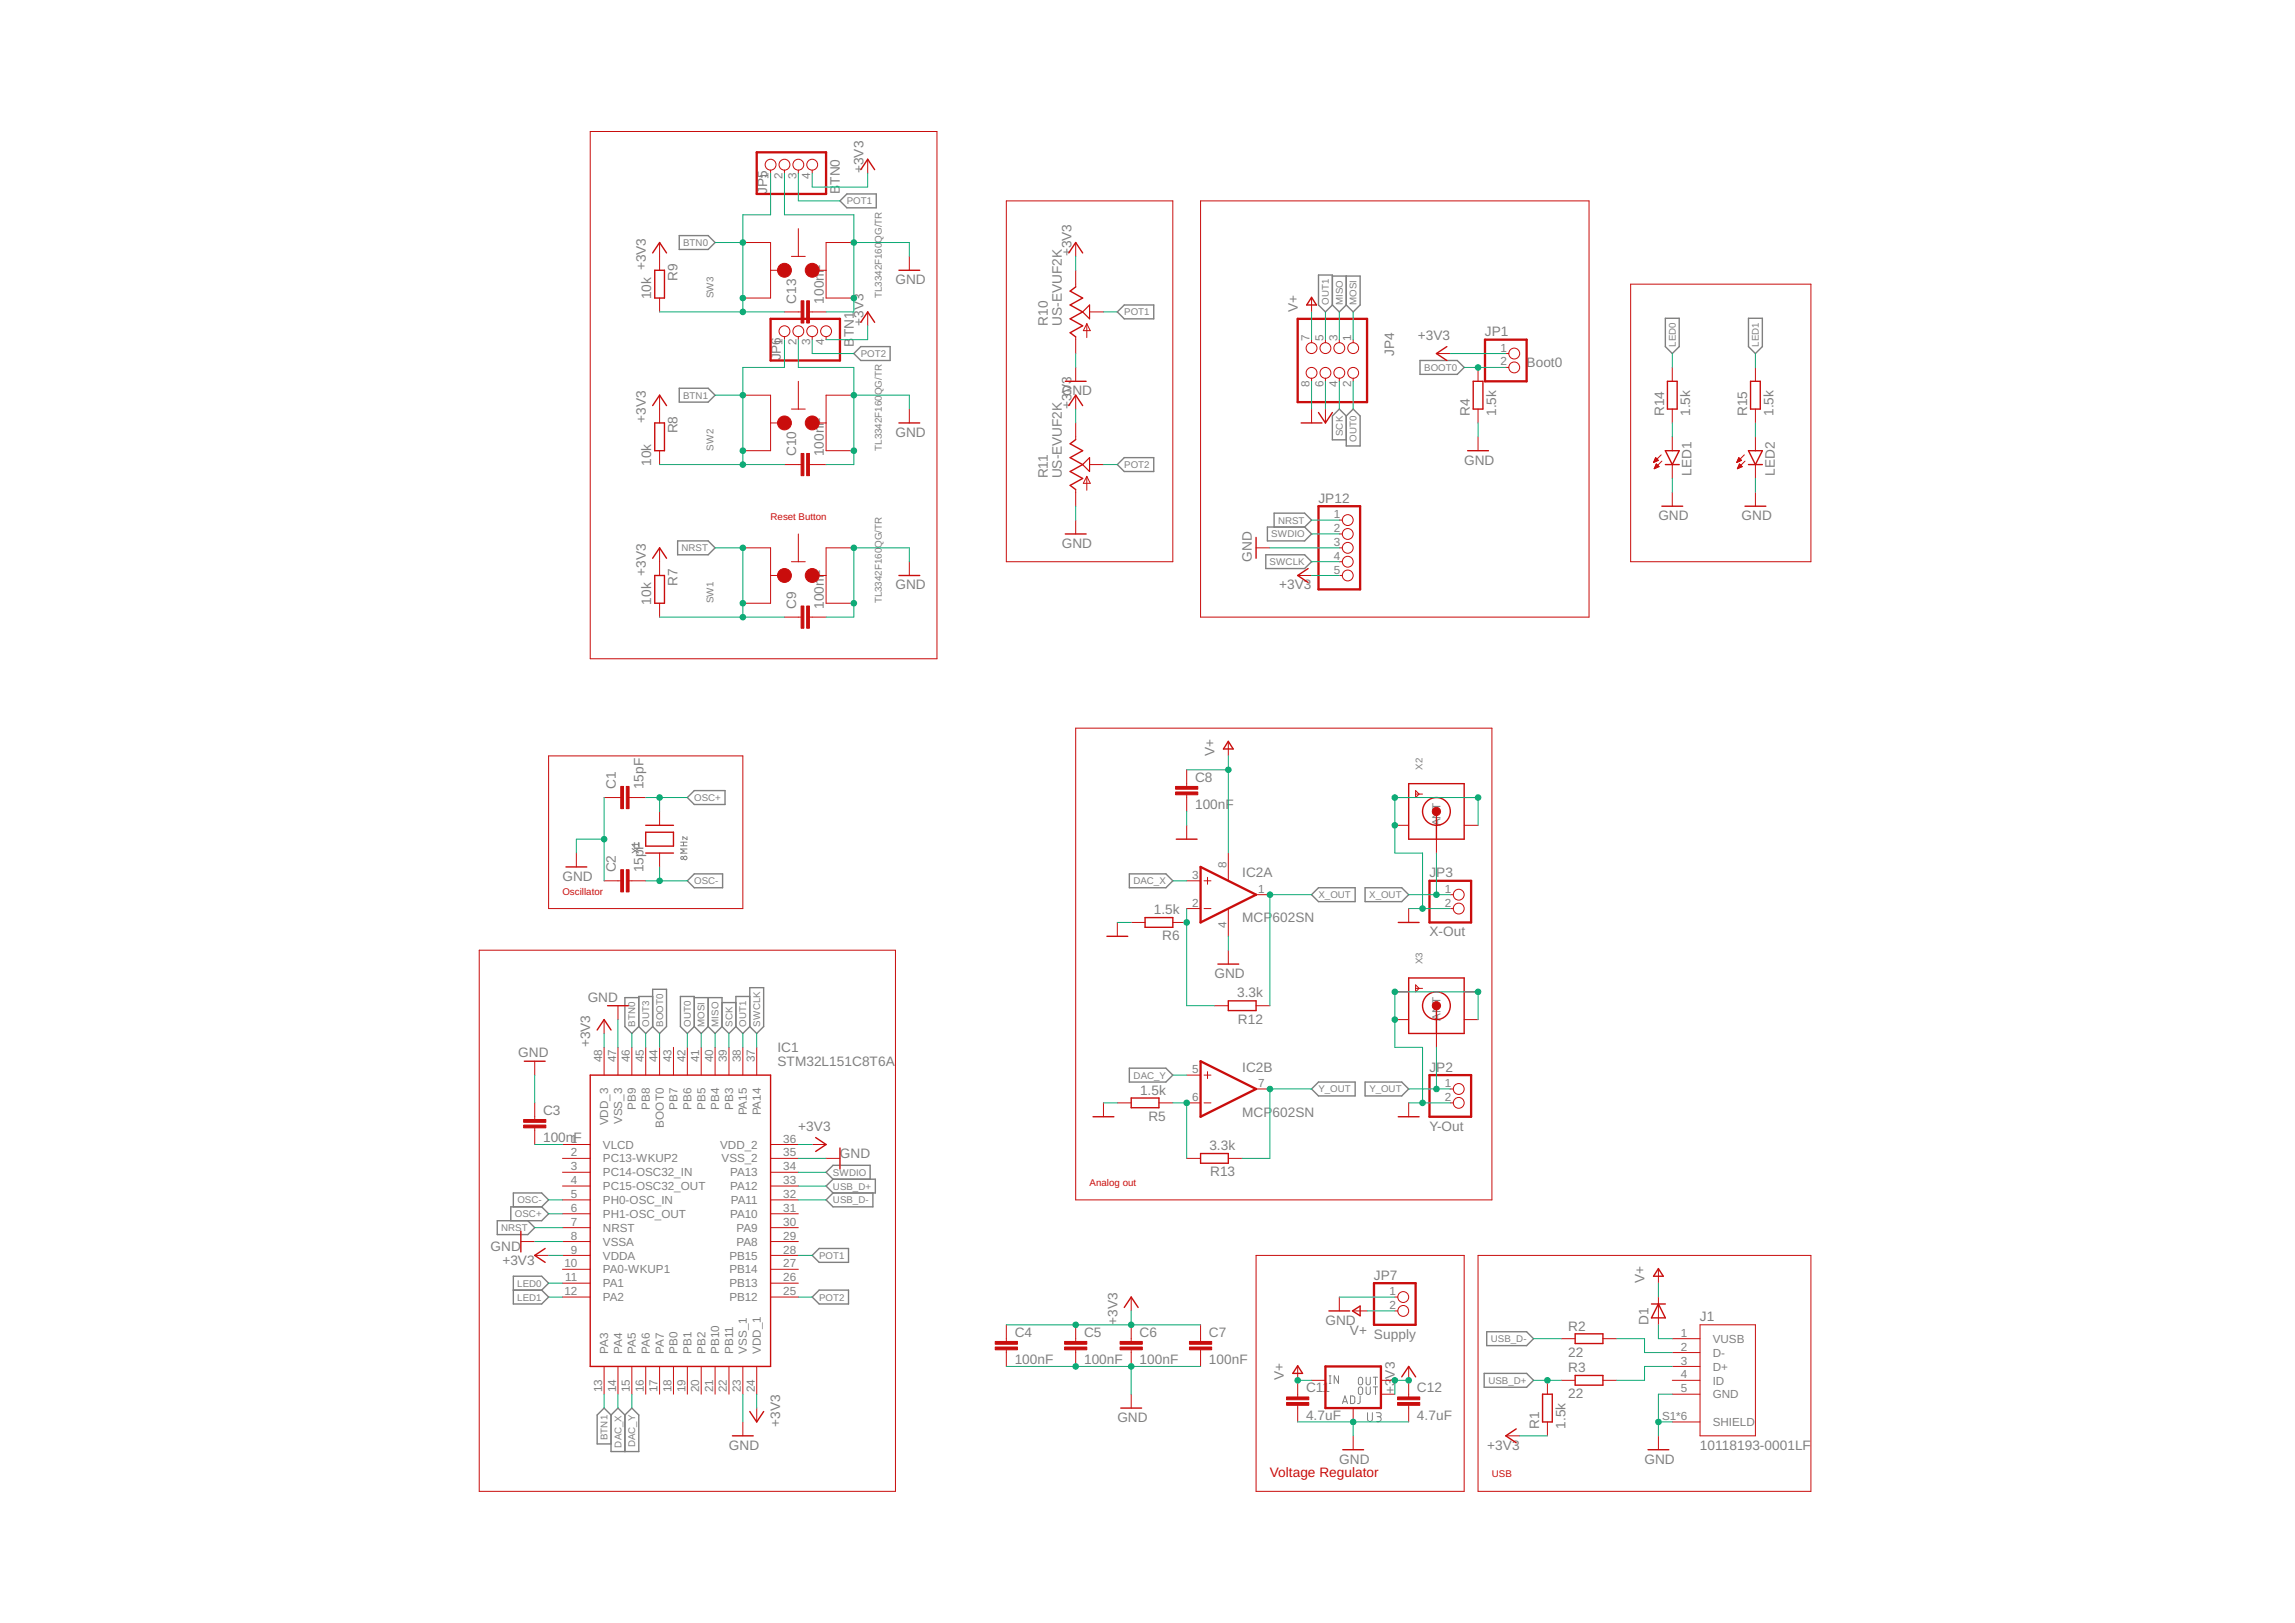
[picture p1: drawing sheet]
<svg xmlns="http://www.w3.org/2000/svg" width="420mm" height="297mm" viewBox="0 0 420 297" stroke-linecap="round" stroke-linejoin="round" font-family="sans-serif">
<defs><g id="words">
<g font-size="2.5" fill="#808080">
<text x="140.4" y="35.5" transform="rotate(-90 140.4 35.5)">JP5</text>
<text x="153.8" y="35.5" transform="rotate(-90 153.8 35.5)">B</text>
<text x="153.8" y="33.8" transform="rotate(-90 153.8 33.8)">TN0</text>
<text x="158.1" y="31.7" transform="rotate(-90 158.1 31.7)">+3V3</text>
<text x="196.2" y="46.9" transform="rotate(-90 196.2 46.9)">+3V3</text>
<text x="118.2" y="49.5" transform="rotate(-90 118.2 49.5)">+3V3</text>
<text x="124" y="51.4" transform="rotate(-90 124 51.4)">R9</text>
<text x="163.9" y="52">GND</text>
<text x="119.2" y="54.8" transform="rotate(-90 119.2 54.8)">10k</text>
<text x="145.8" y="55.6" transform="rotate(-90 145.8 55.6)">C13</text>
<text x="150.8" y="55.6" transform="rotate(-90 150.8 55.6)">100nF</text>
<text x="158.1" y="59.6" transform="rotate(-90 158.1 59.6)">+3V3</text>
<text x="191.9" y="59.6" transform="rotate(-90 191.9 59.6)">R10</text>
<text x="194.4" y="59.6" transform="rotate(-90 194.4 59.6)">US-EVUF2K</text>
<text x="237.6" y="57.1" transform="rotate(-90 237.6 57.1)">V+</text>
<text x="143" y="66" transform="rotate(-90 143 66)">JP6</text>
<text x="156.3" y="63.4" transform="rotate(-90 156.3 63.4)">B</text>
<text x="156.3" y="61.8" transform="rotate(-90 156.3 61.8)">TN1</text>
<text x="255.2" y="65.2" transform="rotate(-90 255.2 65.2)">JP4</text>
<text x="259.6" y="62.2">+3V3</text>
<text x="271.9" y="61.5">JP1</text>
<text x="279.5" y="67.2">Boot0</text>
<text x="118.2" y="77.4" transform="rotate(-90 118.2 77.4)">+3V3</text>
<text x="194.4" y="72.3">GND</text>
<text x="196.2" y="74.9" transform="rotate(-90 196.2 74.9)">+3V3</text>
<text x="269.1" y="76.1" transform="rotate(-90 269.1 76.1)">R4</text>
<text x="273.9" y="76.1" transform="rotate(-90 273.9 76.1)">1.5k</text>
<text x="304.6" y="76.1" transform="rotate(-90 304.6 76.1)">R14</text>
<text x="309.4" y="76.1" transform="rotate(-90 309.4 76.1)">1.5k</text>
<text x="319.9" y="76.1" transform="rotate(-90 319.9 76.1)">R15</text>
<text x="324.7" y="76.1" transform="rotate(-90 324.7 76.1)">1.5k</text>
<text x="124" y="79.3" transform="rotate(-90 124 79.3)">R8</text>
<text x="145.8" y="83.5" transform="rotate(-90 145.8 83.5)">C10</text>
<text x="150.8" y="83.5" transform="rotate(-90 150.8 83.5)">100nF</text>
<text x="163.9" y="79.9">GND</text>
<text x="119.2" y="85.3" transform="rotate(-90 119.2 85.3)">10k</text>
<text x="191.9" y="87.6" transform="rotate(-90 191.9 87.6)">R11</text>
<text x="194.4" y="87.6" transform="rotate(-90 194.4 87.6)">US-EVUF2K</text>
<text x="268.1" y="85">GND</text>
<text x="309.7" y="87.1" transform="rotate(-90 309.7 87.1)">LED1</text>
<text x="324.9" y="87.1" transform="rotate(-90 324.9 87.1)">LED2</text>
<text x="241.4" y="92">JP12</text>
<text x="303.6" y="95.2">GND</text>
<text x="318.8" y="95.2">GND</text>
<text x="194.4" y="100.3">GND</text>
<text x="118.2" y="105.3" transform="rotate(-90 118.2 105.3)">+3V3</text>
<text x="124" y="107.3" transform="rotate(-90 124 107.3)">R7</text>
<text x="163.9" y="107.9">GND</text>
<text x="229.2" y="102.8" transform="rotate(-90 229.2 102.8)">GND</text>
<text x="234.2" y="107.9">+3V3</text>
<text x="119.2" y="110.6" transform="rotate(-90 119.2 110.6)">10k</text>
<text x="145.8" y="111.4" transform="rotate(-90 145.8 111.4)">C9</text>
<text x="150.8" y="111.4" transform="rotate(-90 150.8 111.4)">100nF</text>
<text x="218.8" y="143">C8</text>
<text x="222.3" y="138.3" transform="rotate(-90 222.3 138.3)">V+</text>
<text x="112.8" y="144.4" transform="rotate(-90 112.8 144.4)">C1</text>
<text x="117.8" y="144.4" transform="rotate(-90 117.8 144.4)">15pF</text>
<text x="218.8" y="148.1">100nF</text>
<text x="103" y="161.2">GND</text>
<text x="112.8" y="159.7" transform="rotate(-90 112.8 159.7)">C2</text>
<text x="117.8" y="159.7" transform="rotate(-90 117.8 159.7)">15pF</text>
<text x="227.4" y="160.6">IC2A</text>
<text x="261.7" y="160.6">JP3</text>
<text x="211.2" y="167.3">1.5k</text>
<text x="212.8" y="172.1">R6</text>
<text x="227.4" y="168.8">MCP</text>
<text x="233" y="168.8">602SN</text>
<text x="261.7" y="171.4">X-Out</text>
<text x="222.3" y="179">GND</text>
<text x="107.6" y="183.3">GND</text>
<text x="226.5" y="182.5">3.3k</text>
<text x="108.1" y="191.7" transform="rotate(-90 108.1 191.7)">+3V3</text>
<text x="226.6" y="187.3">R12</text>
<text x="94.9" y="193.5">GND</text>
<text x="142.3" y="195.1">STM32L151C8T6A</text>
<text x="142.3" y="192.6">IC1</text>
<text x="227.4" y="196.1">IC2B</text>
<text x="261.7" y="196.1">JP2</text>
<text x="99.4" y="204">C3</text>
<text x="208.7" y="200.3">1.5k</text>
<text x="99.4" y="209.1">100nF</text>
<text x="146.1" y="206.9">+3V3</text>
<text x="210.3" y="205.1">R5</text>
<text x="227.4" y="204.4">MCP</text>
<text x="233" y="204.4">602SN</text>
<text x="261.7" y="206.9">Y-Out</text>
<text x="153.8" y="212">GND</text>
<text x="221.4" y="210.5">3.3k</text>
<text x="221.6" y="215.3">R13</text>
<text x="89.8" y="229">GND</text>
<text x="92" y="231.6">+3V3</text>
<text x="251.5" y="234.2">JP7</text>
<text x="301.1" y="234.9" transform="rotate(-90 301.1 234.9)">V+</text>
<text x="185.8" y="244.6">C4</text>
<text x="198.5" y="244.6">C5</text>
<text x="204.6" y="242.5" transform="rotate(-90 204.6 242.5)">+3V3</text>
<text x="208.6" y="244.6">C6</text>
<text x="221.3" y="244.6">C7</text>
<text x="242.7" y="242.5">GND</text>
<text x="247.1" y="244.2">V+</text>
<text x="251.5" y="245">Supply</text>
<text x="287.1" y="243.5">R2</text>
<text x="301.8" y="242.5" transform="rotate(-90 301.8 242.5)">D1</text>
<text x="311.2" y="241.7">J1</text>
<text x="185.8" y="249.7">100nF</text>
<text x="198.5" y="249.7">100nF</text>
<text x="208.6" y="249.7">100nF</text>
<text x="221.3" y="249.7">100nF</text>
<text x="287.1" y="248.3">22</text>
<text x="287.1" y="251.1">R3</text>
<text x="235" y="252.6" transform="rotate(-90 235 252.6)">V+</text>
<text x="239.1" y="254.8">C11</text>
<text x="255.4" y="255.2" transform="rotate(-90 255.4 255.2)">+3</text>
<text x="255.4" y="252.3" transform="rotate(-90 255.4 252.3)">V3</text>
<text x="259.4" y="254.8">C12</text>
<text x="287.1" y="255.9">22</text>
<text x="142.8" y="261.1" transform="rotate(-90 142.8 261.1)">+3V3</text>
<text x="204.6" y="260.2">GND</text>
<text x="239.1" y="259.9">4.7uF</text>
<text x="259.4" y="259.9">4.7uF</text>
<text x="281.8" y="261.5" transform="rotate(-90 281.8 261.5)">R1</text>
<text x="286.6" y="261.5" transform="rotate(-90 286.6 261.5)">1.5k</text>
<text x="133.5" y="265.3">GND</text>
<text x="245.2" y="267.9">GND</text>
<text x="272.3" y="265.3">+3V3</text>
<text x="301.1" y="267.9">GND</text>
<text x="311.2" y="265.3">10118193-0001LF</text>
</g>
<text font-size="2.5" fill="#c90d0c" x="232.5" y="270.4">Voltage Regulator</text>
<g font-size="2.1" fill="#808080">
<text x="140.7" y="32.7" transform="rotate(-90 140.7 32.7)">1</text>
<text x="143.3" y="32.7" transform="rotate(-90 143.3 32.7)">2</text>
<text x="145.8" y="32.7" transform="rotate(-90 145.8 32.7)">3</text>
<text x="148.3" y="32.7" transform="rotate(-90 148.3 32.7)">4</text>
<text x="143.3" y="63.1" transform="rotate(-90 143.3 63.1)">1</text>
<text x="145.8" y="63.1" transform="rotate(-90 145.8 63.1)">2</text>
<text x="148.3" y="63.1" transform="rotate(-90 148.3 63.1)">3</text>
<text x="150.9" y="63.1" transform="rotate(-90 150.9 63.1)">4</text>
<text x="239.8" y="62.4" transform="rotate(-90 239.8 62.4)">7</text>
<text x="242.3" y="62.4" transform="rotate(-90 242.3 62.4)">5</text>
<text x="244.8" y="62.4" transform="rotate(-90 244.8 62.4)">3</text>
<text x="247.4" y="62.4" transform="rotate(-90 247.4 62.4)">1</text>
<text x="274.7" y="64.3">1</text>
<text x="239.8" y="70.8" transform="rotate(-90 239.8 70.8)">8</text>
<text x="242.3" y="70.8" transform="rotate(-90 242.3 70.8)">6</text>
<text x="244.8" y="70.8" transform="rotate(-90 244.8 70.8)">4</text>
<text x="247.4" y="70.8" transform="rotate(-90 247.4 70.8)">2</text>
<text x="274.7" y="66.9">2</text>
<text x="244.2" y="94.8">1</text>
<text x="244.2" y="97.4">2</text>
<text x="244.2" y="99.9">3</text>
<text x="244.2" y="102.4">4</text>
<text x="244.2" y="105">5</text>
<text x="263.7" y="151.3" transform="rotate(-90 263.7 151.3)">ANT</text>
<text x="218.3" y="160.8">3</text>
<text x="224.5" y="158.9" transform="rotate(-90 224.5 158.9)">8</text>
<text x="218.3" y="165.9">2</text>
<text x="230.3" y="163.4">1</text>
<text x="264.5" y="163.4">1</text>
<text x="264.5" y="165.9">2</text>
<text x="224.5" y="169.8" transform="rotate(-90 224.5 169.8)">4</text>
<text x="263.7" y="186.8" transform="rotate(-90 263.7 186.8)">ANT</text>
<text x="110.2" y="194.4" transform="rotate(-90 110.2 194.4)">48</text>
<text x="112.8" y="194.4" transform="rotate(-90 112.8 194.4)">47</text>
<text x="115.3" y="194.4" transform="rotate(-90 115.3 194.4)">46</text>
<text x="117.9" y="194.4" transform="rotate(-90 117.9 194.4)">45</text>
<text x="120.4" y="194.4" transform="rotate(-90 120.4 194.4)">44</text>
<text x="122.9" y="194.4" transform="rotate(-90 122.9 194.4)">43</text>
<text x="125.5" y="194.4" transform="rotate(-90 125.5 194.4)">42</text>
<text x="128" y="194.4" transform="rotate(-90 128 194.4)">41</text>
<text x="130.6" y="194.4" transform="rotate(-90 130.6 194.4)">40</text>
<text x="133.1" y="194.4" transform="rotate(-90 133.1 194.4)">39</text>
<text x="135.6" y="194.4" transform="rotate(-90 135.6 194.4)">38</text>
<text x="138.2" y="194.4" transform="rotate(-90 138.2 194.4)">37</text>
<text x="218.3" y="196.4">5</text>
<text x="116.4" y="203.1" transform="rotate(-90 116.4 203.1)">PB9</text>
<text x="119" y="203.1" transform="rotate(-90 119 203.1)">PB8</text>
<text x="124.1" y="203.1" transform="rotate(-90 124.1 203.1)">PB7</text>
<text x="126.6" y="203.1" transform="rotate(-90 126.6 203.1)">PB6</text>
<text x="129.1" y="203.1" transform="rotate(-90 129.1 203.1)">PB5</text>
<text x="131.7" y="203.1" transform="rotate(-90 131.7 203.1)">PB4</text>
<text x="134.2" y="203.1" transform="rotate(-90 134.2 203.1)">PB3</text>
<text x="218.3" y="201.5">6</text>
<text x="230.3" y="198.9">7</text>
<text x="264.5" y="198.9">1</text>
<text x="264.5" y="201.5">2</text>
<text x="104.5" y="209.1">1</text>
<text x="111.4" y="206" transform="rotate(-90 111.4 206)">VDD_3</text>
<text x="113.9" y="205.7" transform="rotate(-90 113.9 205.7)">VSS_3</text>
<text x="121.5" y="206.4" transform="rotate(-90 121.5 206.4)">BOOT0</text>
<text x="136.8" y="204.2" transform="rotate(-90 136.8 204.2)">PA15</text>
<text x="139.3" y="204.2" transform="rotate(-90 139.3 204.2)">PA14</text>
<text x="143.4" y="209.1">36</text>
<text x="104.5" y="211.6">2</text>
<text x="104.5" y="214.2">3</text>
<text x="110.4" y="210.2">VLCD</text>
<text x="110.4" y="212.8">PC13-WKUP2</text>
<text x="110.4" y="215.3">PC14-OSC32_IN</text>
<text x="131.9" y="210.2">VDD_2</text>
<text x="132.1" y="212.8">VSS_2</text>
<text x="133.7" y="215.3">PA13</text>
<text x="143.4" y="211.6">35</text>
<text x="143.4" y="214.2">34</text>
<text x="104.5" y="216.7">4</text>
<text x="104.5" y="219.3">5</text>
<text x="104.5" y="221.8">6</text>
<text x="110.4" y="217.8">PC15-OSC32_OUT</text>
<text x="110.4" y="220.4">PH0-OSC_IN</text>
<text x="133.7" y="217.8">PA12</text>
<text x="133.8" y="220.4">PA11</text>
<text x="143.4" y="216.7">33</text>
<text x="143.4" y="219.3">32</text>
<text x="143.4" y="221.8">31</text>
<text x="104.5" y="224.3">7</text>
<text x="104.5" y="226.9">8</text>
<text x="110.4" y="222.9">PH1-OSC_OUT</text>
<text x="110.4" y="225.5">NRST</text>
<text x="110.4" y="228">VSSA</text>
<text x="133.7" y="222.9">PA10</text>
<text x="134.9" y="225.5">PA9</text>
<text x="134.9" y="228">PA8</text>
<text x="143.4" y="224.3">30</text>
<text x="143.4" y="226.9">29</text>
<text x="103.3" y="232">10</text>
<text x="104.5" y="229.4">9</text>
<text x="110.4" y="230.5">VDDA</text>
<text x="110.4" y="233.1">PA0-WKUP1</text>
<text x="133.5" y="230.5">PB15</text>
<text x="133.5" y="233.1">PB14</text>
<text x="143.4" y="229.4">28</text>
<text x="143.4" y="232">27</text>
<text x="103.3" y="237">12</text>
<text x="103.5" y="234.5">11</text>
<text x="110.4" y="235.6">PA1</text>
<text x="110.4" y="238.2">PA2</text>
<text x="133.5" y="235.6">PB13</text>
<text x="133.5" y="238.2">PB12</text>
<text x="143.4" y="234.5">26</text>
<text x="143.4" y="237">25</text>
<text x="254.4" y="237">1</text>
<text x="254.4" y="239.6">2</text>
<text x="307.7" y="244.7">1</text>
<text x="313.6" y="245.8">VUSB</text>
<text x="111.4" y="247.8" transform="rotate(-90 111.4 247.8)">PA3</text>
<text x="113.9" y="247.8" transform="rotate(-90 113.9 247.8)">PA4</text>
<text x="116.4" y="247.8" transform="rotate(-90 116.4 247.8)">PA5</text>
<text x="119" y="247.8" transform="rotate(-90 119 247.8)">PA6</text>
<text x="121.5" y="247.8" transform="rotate(-90 121.5 247.8)">PA7</text>
<text x="124.1" y="247.8" transform="rotate(-90 124.1 247.8)">PB0</text>
<text x="126.6" y="247.8" transform="rotate(-90 126.6 247.8)">PB1</text>
<text x="129.1" y="247.8" transform="rotate(-90 129.1 247.8)">PB2</text>
<text x="131.7" y="247.8" transform="rotate(-90 131.7 247.8)">PB10</text>
<text x="134.2" y="247.8" transform="rotate(-90 134.2 247.8)">PB11</text>
<text x="136.8" y="247.8" transform="rotate(-90 136.8 247.8)">VSS_1</text>
<text x="139.3" y="247.8" transform="rotate(-90 139.3 247.8)">VDD_1</text>
<text x="307.7" y="247.2">2</text>
<text x="307.7" y="249.7">3</text>
<text x="313.6" y="248.3">D-</text>
<text x="313.6" y="250.9">D+</text>
<text x="110.2" y="254.8" transform="rotate(-90 110.2 254.8)">13</text>
<text x="112.8" y="254.8" transform="rotate(-90 112.8 254.8)">14</text>
<text x="115.3" y="254.8" transform="rotate(-90 115.3 254.8)">15</text>
<text x="117.9" y="254.8" transform="rotate(-90 117.9 254.8)">16</text>
<text x="120.4" y="254.8" transform="rotate(-90 120.4 254.8)">17</text>
<text x="122.9" y="254.8" transform="rotate(-90 122.9 254.8)">18</text>
<text x="125.5" y="254.8" transform="rotate(-90 125.5 254.8)">19</text>
<text x="128" y="254.8" transform="rotate(-90 128 254.8)">20</text>
<text x="130.6" y="254.8" transform="rotate(-90 130.6 254.8)">21</text>
<text x="133.1" y="254.8" transform="rotate(-90 133.1 254.8)">22</text>
<text x="135.6" y="254.8" transform="rotate(-90 135.6 254.8)">23</text>
<text x="138.2" y="254.8" transform="rotate(-90 138.2 254.8)">24</text>
<text x="307.7" y="252.3">4</text>
<text x="307.7" y="254.8">5</text>
<text x="313.6" y="253.4">ID</text>
<text x="313.6" y="255.9">GND</text>
<text x="304.3" y="259.9">S1*6</text>
<text x="313.6" y="261">SHIELD</text>
</g>
<g font-size="1.8" fill="#808080">
<text x="155" y="37.4">POT1</text>
<text x="125.1" y="45">BTN0</text>
<text x="130.6" y="54.6" transform="rotate(-90 130.6 54.6)">SW3</text>
<text x="161.4" y="54.6" transform="rotate(-90 161.4 54.6)">TL3342F160QG/TR</text>
<text x="205.8" y="57.7">POT1</text>
<text x="243.3" y="55.8" transform="rotate(-90 243.3 55.8)">OUT1</text>
<text x="245.8" y="55.8" transform="rotate(-90 245.8 55.8)">MISO</text>
<text x="248.4" y="55.8" transform="rotate(-90 248.4 55.8)">MOSI</text>
<text x="157.6" y="65.3">POT2</text>
<text x="306.8" y="63.4" transform="rotate(-90 306.8 63.4)">LED0</text>
<text x="322" y="63.4" transform="rotate(-90 322 63.4)">LED1</text>
<text x="260.7" y="67.9">BOOT0</text>
<text x="125.1" y="73">BTN1</text>
<text x="130.6" y="82.5" transform="rotate(-90 130.6 82.5)">SW2</text>
<text x="161.4" y="82.5" transform="rotate(-90 161.4 82.5)">TL3342F160QG/TR</text>
<text x="245.8" y="79.8" transform="rotate(-90 245.8 79.8)">SCK</text>
<text x="248.4" y="80.9" transform="rotate(-90 248.4 80.9)">OUT0</text>
<text x="205.8" y="85.7">POT2</text>
<text x="234" y="95.8">NRST</text>
<text x="124.8" y="100.9">NRST</text>
<text x="232.7" y="98.4">SWDIO</text>
<text x="232.4" y="103.4">SWCLK</text>
<text x="130.6" y="110.4" transform="rotate(-90 130.6 110.4)">SW1</text>
<text x="161.4" y="110.4" transform="rotate(-90 161.4 110.4)">TL3342F160QG/TR</text>
<text x="260.4" y="140.9" transform="rotate(-90 260.4 140.9)">X2</text>
<text x="127.1" y="146.6">OSC+</text>
<text x="127.1" y="161.8">OSC-</text>
<text x="207.5" y="161.8">DAC_X</text>
<text x="241.4" y="164.4">X_OUT</text>
<text x="250.7" y="164.4">X_OUT</text>
<text x="260.4" y="176.4" transform="rotate(-90 260.4 176.4)">X3</text>
<text x="116.3" y="187.9" transform="rotate(-90 116.3 187.9)">BTN0</text>
<text x="118.8" y="187.9" transform="rotate(-90 118.8 187.9)">OUT3</text>
<text x="121.4" y="187.9" transform="rotate(-90 121.4 187.9)">BOOT0</text>
<text x="126.5" y="187.9" transform="rotate(-90 126.5 187.9)">OUT0</text>
<text x="129" y="187.9" transform="rotate(-90 129 187.9)">MOSI</text>
<text x="131.5" y="187.9" transform="rotate(-90 131.5 187.9)">MISO</text>
<text x="134.1" y="187.9" transform="rotate(-90 134.1 187.9)">SCK</text>
<text x="136.6" y="187.9" transform="rotate(-90 136.6 187.9)">OUT1</text>
<text x="139.2" y="187.9" transform="rotate(-90 139.2 187.9)">SWCLK</text>
<text x="207.5" y="197.4">DAC_Y</text>
<text x="241.4" y="199.9">Y_OUT</text>
<text x="250.7" y="199.9">Y_OUT</text>
<text x="152.5" y="215.2">SWDIO</text>
<text x="94.7" y="220.2">OSC-</text>
<text x="152.5" y="217.7">USB_D+</text>
<text x="152.5" y="220.2">USB_D-</text>
<text x="91.8" y="225.3">NRS</text>
<text x="94.3" y="222.8">OSC+</text>
<text x="95.5" y="225.3">T</text>
<text x="150" y="230.4">POT1</text>
<text x="94.7" y="235.5">LED0</text>
<text x="94.7" y="238">LED1</text>
<text x="150" y="238">POT2</text>
<text x="272.9" y="245.6">USB_D-</text>
<text x="272.5" y="253.3">USB_D+</text>
<text x="111.2" y="263.5" transform="rotate(-90 111.2 263.5)">BTN1</text>
<text x="113.8" y="264.9" transform="rotate(-90 113.8 264.9)">DAC_X</text>
<text x="116.3" y="264.9" transform="rotate(-90 116.3 264.9)">DAC_Y</text>
</g>
<g font-size="1.8" fill="#c90d0c">
<text x="141.1" y="95.2">Reset Button</text>
<text x="103" y="163.7">Oscillator</text>
<text x="199.5" y="217.1">Analog out</text>
<text x="273.1" y="270.4">USB</text>
</g>
</g></defs>
<g fill="none" stroke="#808080" stroke-width=".18">
<path d="M115.7 155.3l1.2 .8M116.9 155.3l-1.2 .8M116.9 154.5h-1.2l.3 .4M116.9 154.2v.7M124.6 154.8h1.2M124.6 154.1h1.2M125.1 154.1v.7M125.8 155.4h-1.2l.7 .4-.7 .3h1.2M125.8 153.1v.6l-.8-.6v.6M243.4 253.2h.3M243.4 251.8h.3M243.5 251.8v1.4"/>
<path d="M245 251.8v1.4l-.7-1.4v1.4M245.8 256.9l.4-1.4 .5 1.4M245.9 256.5h.7M247.2 255.5h.6l.2 .2v.9l-.2 .3h-.6zM248.8 254l.3-.2 .3 .3 .1 .7a.39 .39 0 0 1-.4 .4 .39 .39 0 0 1-.4-.4zM248.8 252.2l.3-.1 .2 .1 .2 .9a.39 .39 0 0 1-.4 .3 .39 .39 0 0 1-.4-.3zM249 255.5v1.2l-.5 .2M250.1 253.8v1a.38 .38 0 0 0 .4 .4 .38 .38 0 0 0 .4-.4v-1M250.1 252.1v1a.38 .38 0 0 0 .4 .3 .38 .38 0 0 0 .4-.3v-1M250.4 258.6v1.1a.44 .44 0 0 0 .4 .5 .44 .44 0 0 0 .4-.5v-1.1M251.4 253.8h.8M251.4 252.1h.8"/>
<path d="M251.8 252.1v1.3M251.8 253.8v1.4M252 258.6h.5a.36 .36 0 0 1 .4 .3 .36 .36 0 0 1-.4 .4h-.4M252.4 259.3a.46 .46 0 0 1 .5 .4 .46 .46 0 0 1-.5 .5h-.4"/>
<circle cx="124.9" cy="157" r=".26"/>
<circle cx="125.5" cy="157" r=".33"/>
</g>
<g fill="none" stroke="#808080" stroke-width=".25">
<path d="M153.8 36.8l1.2-1.3h5.4v2.5h-5.4zM124.4 43.1h5.2l1.3 1.3-1.3 1.3h-5.2zM204.6 57.1l1.2-1.3h5.4v2.6h-5.4zM241.4 50.3h2.5v5.5l-1.2 1.3-1.3-1.3zM243.9 55.8l1.3 1.3 1.3-1.3M243.9 50.5h5.1v5.3l-1.3 1.3-1.2-1.3M246.5 50.5v5.3M304.9 58.3h2.5v5.1l-1.2 1.3-1.3-1.3zM320.1 58.3h2.5v5.1l-1.2 1.3-1.3-1.3zM124.4 71.1h5.2l1.3 1.2-1.3 1.3h-5.2zM156.3 64.7l1.3-1.3h5.4v2.6h-5.4zM246.5 76.1l-1.3-1.2-1.3 1.2v4.4h2.6"/>
<path d="M247.7 74.9l1.3 1.2v5.5h-2.5v-5.5zM260 66h6.8l1.3 1.2-1.3 1.3h-6.8zM124.1 99h5.5l1.3 1.3-1.3 1.2h-5.5zM204.6 85l1.2-1.2h5.4v2.5h-5.4zM232 96.5h6.8l1.3 1.2-1.3 1.3h-6.8zM233.3 96.5v-2.6h5.5l1.3 1.3-1.3 1.3M231.7 101.5h7.1l1.3 1.3-1.3 1.3h-7.1zM125.8 146l1.3-1.3h5.6v2.5h-5.6zM206.8 159.9h6.6l1.3 1.3-1.3 1.3h-6.6zM125.8 161.2l1.3-1.3h5.2v2.6h-5.2zM241.4 162.5h6.7v2.5h-6.7l-1.3-1.3zM249.9 162.5h6.7l1.3 1.2-1.3 1.3h-6.7z"/>
<path d="M116.9 182.6h-2.5v5.3l1.3 1.2 1.2-1.2M116.9 187.9l1.3 1.2 1.3-1.2M119.5 181.1h2.5v6.8l-1.2 1.2-1.3-1.2zM119.5 182.4h-2.6v5.5M124.6 182.4h2.5v5.5l-1.3 1.2-1.2-1.2zM127.1 182.6h5.1v5.3M127.1 187.9l1.3 1.2 1.2-1.2M129.6 187.9l1.3 1.2 1.3-1.2M129.6 182.6v5.3M132.2 187.9l1.3 1.2 1.2-1.2M132.2 183.5h2.5M134.7 187.9l1.3 1.2 1.3-1.2"/>
<path d="M137.3 180.8h2.5v7.1l-1.3 1.2-1.2-1.2zM137.3 182.4h-2.6v5.5M206.8 195.5h6.6l1.3 1.3-1.3 1.2h-6.6zM240.1 199.3l1.3-1.3h6.7v2.6h-6.7zM249.9 198h6.7l1.3 1.3-1.3 1.3h-6.7zM152.5 218.3l-1.3 1.3 1.3 1.3h7.3v-2.6M152.5 215.8h7.8v2.5h-7.8M152.5 215.8l-1.3-1.3 1.3-1.2h6.8v2.5M152.5 215.8l-1.3 1.3 1.3 1.2M94 220.9v-2.6h5.2l1.2 1.3-1.2 1.3M94 233.6h5.2l1.2 1.2-1.2 1.3 1.2 1.3-1.2 1.3h-5.2zM94 236.1h5.2"/>
<path d="M99.2 220.9l1.2 1.2-1.2 1.3h-8.2v2.6h5.6l1.3-1.3-1.3-1.3M99.2 220.9h-5.7v2.5M148.7 237.4l1.3-1.3h5.3v2.6h-5.3zM148.7 229.8l1.3-1.3h5.3v2.5h-5.3zM111.9 259l1.2-1.3 1.3 1.3M111.9 259v6.7h5v-6.7l-1.2-1.3-1.3 1.3M111.9 259l-1.3-1.3-1.3 1.3v5.3h2.6M114.4 259v6.7M271.7 251.4h7.8l1.3 1.2-1.3 1.3h-7.8zM272.2 243.7h7.3l1.3 1.3-1.3 1.3h-7.3z"/>
</g>
<g fill="none" stroke="#c90d0c" stroke-width=".18">
<path d="M108.1 24.1h63.4v96.5h-63.4zM141.1 31.1v.6M143.6 31.1v.6M146.2 31.1v.6M148.7 31.1v.6M158.9 29.1v2.6M184.2 36.8h30.5v66h-30.5zM219.8 36.8h71.1v76.1h-71.1zM120.8 44.4v5.1M120.8 54.5v2.6M136 44.4h5.1v10.1h-5.1M141.1 49.5h1.2"/>
<path d="M143.6 57.1h3.1M144.9 46.9h2.5M146.2 41.8v5.1M148.2 57.1h3M150 49.5h1.2M156.3 44.4h-5.1v10.1h5.1M158.9 57.1v2.5M166.5 46.9v2.6M196.9 44.4v2.5M196.9 49.5v3M199 59.2v2.6M199 59.2l.6 1.3h-1.3z"/>
<path d="M199.5 57.1h2.5M240.1 54.5v2.6M298.5 52h33v50.8h-33zM120.8 72.3v5.1M136 72.3h5.1v10.2h-5.1M141.1 77.4h1.2M143.6 61.6v.6M144.9 74.9h2.5M146.2 61.6v.6M146.2 69.8v5.1M148.7 61.6v.6M150 77.4h1.2"/>
<path d="M151.2 61.6v.6M156.3 72.3h-5.1v10.2h5.1M166.5 74.9v2.5M196.9 61.7v3M196.9 67.2v2.6M196.9 72.3v2.6M196.9 77.4v3.1M240.1 62.2v.5M240.1 69.2v.6M240.1 74.9v2.5M242.7 62.2v.5M242.7 69.2v.6"/>
<path d="M242.7 74.9v2.5M245.2 62.2v.5M245.2 69.2v.6M247.7 62.2v.5M247.7 69.2v.6M263 64.7h2.5M270.6 67.2v2.6M270.6 74.9v2.5M270.6 79.9v2.6M275.7 64.7h.5M275.7 67.2h.5M306.2 67.2v2.6"/>
<path d="M306.2 74.9v2.5M306.2 79.9v2.6M321.4 67.2v2.6M321.4 74.9v2.5M321.4 79.9v2.6M120.8 82.5v2.5M143.6 85h3.1M146.2 97.7v5.1M148.2 85h3M196.9 89.6v3M196.9 95.2v2.5M199 87.2v2.5"/>
<path d="M199 87.2l.6 1.3h-1.3zM199.5 85h2.5M245.2 95.2h.5M245.2 97.7h.5M302.8 84.5h.2M302.8 84.4h.5M302.9 85.7h.1M302.9 84.3h.6M302.9 84.2h.6M302.9 85.6h.3M303 85.5h.5M303 84.1h.4"/>
<path d="M303 83.9h.3M303 85.4h.7M303.1 83.8h.1M303.1 85.3h.5M303.1 83.8l.5 .5-.9 .3zM303.1 85.1h.4M303.2 85h.1M303.2 84.9l.5 .5-.8 .4zM304.1 83.2l-1.4 1.4M304.2 84.4l-1.3 1.4M306.2 85v2.6M306.2 90.1v2.5"/>
<path d="M318 84.5h.2M318.1 84.4h.4M318.1 85.7h.1M318.1 84.3h.7M318.2 84.2h.5M318.2 85.6h.3M318.2 84.1h.4M318.2 85.5h.5M318.3 83.9h.2M318.3 85.4h.6M318.3 83.8h.1M318.3 85.3h.5"/>
<path d="M318.3 83.8l.5 .5-.9 .3zM318.4 85.1h.3M318.4 85h.2M318.5 84.9l.5 .5-.9 .4zM319.3 83.2l-1.4 1.4M319.5 84.4l-1.4 1.4M321.4 85v2.6M321.4 90.1v2.5M120.8 100.3v5M120.8 110.4v2.5M136 100.3h5.1v10.1h-5.1M141.1 105.3h1.2"/>
<path d="M143.6 112.9h3.1M144.9 102.8h2.5M148.2 112.9h3M150 105.3h1.2M156.3 100.3h-5.1v10.1h5.1M166.5 102.8v2.5M230 100.3h2.5M237.6 105.3h2.5M245.2 102.8h.5M245.2 105.3h.5M245.2 100.3h.5M100.4 138.3h35.6v28h-35.6z"/>
<path d="M196.9 133.3h76.2v86.3h-76.2zM224.9 135.8v2.5M105.5 156.1v2.6M110.6 146h3M115.2 146h3M120.8 148.5v2.5M120.8 156.1v2.6M217.3 140.9v3M217.3 145.5v3M217.3 151v2.6M224.9 156.1v5.1M255.4 146h2.5"/>
<path d="M255.4 151h2.5M259.2 144.7l.6 .6-.6 .7zM259.2 145.3h1.2M263 153.6v2.5M268.1 146h2.5M268.1 151h2.5M87.7 173.9h76.2v99h-76.2zM110.6 161.2h3M115.2 161.2h3M204.6 168.8v2.6M207.1 168.8h2.5M214.7 168.8h2.6"/>
<path d="M217.3 166.3h2.5M217.3 161.2h2.5M220.4 166.3h1.3M220.4 161.2h1.3M221.1 160.6v1.2M224.9 166.3v5.1M224.9 173.9v2.5M230 163.7h2.5M257.9 166.3v2.5M265.5 166.3h.6M265.5 163.7h.6M97.9 194.2v2.6"/>
<path d="M110.6 186.6v2.5M110.6 191.7v5.1M113.1 184.1v2.5M113.1 191.7v5.1M115.7 191.7v5.1M118.2 191.7v5.1M120.8 191.7v5.1M123.3 191.7v5.1M125.8 191.7v5.1M128.4 191.7v5.1M130.9 191.7v5.1M133.5 191.7v5.1"/>
<path d="M136 191.7v5.1M138.5 191.7v5.1M217.3 196.8h2.5M220.4 196.8h1.3M221.1 196.1v1.3M222.3 184.1h2.6M230 199.3h2.5M230 184.1h2.5M255.4 186.6h2.5M255.4 181.5h2.5M259.2 180.3l.6 .6-.6 .6zM259.2 180.9h1.2"/>
<path d="M263 189.1v2.6M265.5 199.3h.6M268.1 186.6h2.5M268.1 181.5h2.5M97.9 201.8v3.1M97.9 206.4v3.1M103 219.6h5.1M103 209.5h5.1M103 212h5.1M103 214.5h5.1M103 217.1h5.1M141.1 219.6h5.1"/>
<path d="M141.1 209.5h5.1M141.1 212h5.1M141.1 214.5h5.1M141.1 217.1h5.1M148.7 209.5h2.5M151.2 212h2.6M202 201.8v2.6M204.6 201.8h2.5M212.2 201.8h2.5M217.3 212h2.5M217.3 201.8h2.5M220.4 201.8h1.3"/>
<path d="M224.9 212h2.5M257.9 201.8v2.6M265.5 201.8h.6M95.4 227.2h2.5M97.9 229.8h2.5M103 229.8h5.1M103 222.1h5.1M103 224.7h5.1M103 227.2h5.1M103 232.3h5.1M103 234.8h5.1M103 237.4h5.1"/>
<path d="M141.1 229.8h5.1M141.1 222.1h5.1M141.1 224.7h5.1M141.1 227.2h5.1M141.1 232.3h5.1M141.1 234.8h5.1M141.1 237.4h5.1M207.1 237.4v2.5M230 229.8h38.1v43.1h-38.1zM245.2 237.4v2.5M247.7 239.9h2.6M255.4 237.4h.5"/>
<path d="M255.4 239.9h.5M270.6 229.8h60.9v43.1h-60.9zM303.6 232.3v2.5M303.6 237.4v5.1M110.6 250.1v5.1M113.1 250.1v5.1M115.7 250.1v5.1M118.2 250.1v5.1M120.8 250.1v5.1M123.3 250.1v5.1M125.8 250.1v5.1M128.4 250.1v5.1"/>
<path d="M130.9 250.1v5.1M133.5 250.1v5.1M136 250.1v5.1M138.5 250.1v5.1M138.5 257.7v2.5M184.2 242.5v3M184.2 247v3.1M196.9 242.5v3M196.9 247v3.1M207.1 242.5v3M207.1 247v3.1M207.1 255.2v2.5"/>
<path d="M219.8 242.5v3M219.8 247v3.1M237.6 250.1v5.6M237.6 257.2v3M240.1 252.6h2.6M247.7 257.7v2.5M252.8 252.6h2.6M252.8 255.2h2.6M257.9 250.1v5.6M257.9 257.2v3M283.3 252.6v2.6M285.8 245h2.6"/>
<path d="M285.8 252.6h2.6M293.5 245h2.5M293.5 252.6h2.5M306.2 245h5M306.2 247.5h5M306.2 250.1h5M306.2 252.6h5M306.2 255.2h5M311.2 242.5h10.2v20.3h-10.2zM136 260.2v2.6M247.7 262.8v2.5M275.7 262.8h2.5"/>
<path d="M283.3 260.2v2.6M303.6 262.8v2.5M306.2 260.2h5"/>
<circle cx="141.1" cy="30.1" r=".99"/>
<circle cx="143.6" cy="30.1" r=".99"/>
<circle cx="146.2" cy="30.1" r=".99"/>
<circle cx="148.7" cy="30.1" r=".99"/>
<circle cx="143.6" cy="60.6" r=".99"/>
<circle cx="146.2" cy="60.6" r=".99"/>
<circle cx="148.7" cy="60.6" r=".99"/>
<circle cx="151.2" cy="60.6" r=".99"/>
<circle cx="240.1" cy="68.2" r=".99"/>
<circle cx="240.1" cy="63.7" r=".99"/>
<circle cx="242.7" cy="63.7" r=".99"/>
<circle cx="242.7" cy="68.2" r=".99"/>
<circle cx="245.2" cy="68.2" r=".99"/>
<circle cx="245.2" cy="63.7" r=".99"/>
<circle cx="247.7" cy="68.2" r=".99"/>
<circle cx="247.7" cy="63.7" r=".99"/>
<circle cx="277.2" cy="64.7" r=".99"/>
<circle cx="277.2" cy="67.2" r=".99"/>
<circle cx="246.7" cy="95.2" r=".99"/>
<circle cx="246.7" cy="97.7" r=".99"/>
<circle cx="246.7" cy="105.3" r=".99"/>
<circle cx="246.7" cy="100.3" r=".99"/>
<circle cx="246.7" cy="102.8" r=".99"/>
<circle cx="267.1" cy="163.7" r=".99"/>
<circle cx="267.1" cy="166.3" r=".99"/>
<circle cx="267.1" cy="199.3" r=".99"/>
<circle cx="267.1" cy="201.8" r=".99"/>
<circle cx="256.9" cy="237.4" r=".99"/>
<circle cx="256.9" cy="239.9" r=".99"/>
</g>
<g fill="none" stroke="#c90d0c" stroke-width=".25">
<path d="M157.6 31.1l1.3-2 1.2 2M119.5 46.3l1.3-1.9 1.2 1.9M119.9 49.5h1.7v5h-1.7zM157.6 59l1.3-1.9 1.2 1.9M164.6 49.5h3.8M195.7 46.3l1.2-1.9 1.3 1.9M196.9 52.5l-1 .8 2.3 1.2-2.3 1.3 2.3 1.3-2.3 1.3 2.3 1.2-2.3 1.3 1 .8M240.1 54.4l.9 1.4h-1.8zM119.5 74.2l1.3-1.9 1.2 1.9M119.9 77.4h1.7v5.1h-1.7zM164.6 77.4h3.8M195 69.8h3.8"/>
<path d="M195.7 74.2l1.2-1.9 1.3 1.9M238.2 77.4h3.8M241.4 75.5l1.3 1.9 1.2-1.9M264.9 63.4l-1.9 1.3 1.9 1.3M269.7 69.8h1.8v5.1h-1.8zM305.3 69.8h1.7v5.1h-1.7zM320.5 69.8h1.8v5.1h-1.8zM195 97.7h3.8M196.9 80.5l-1 .7 2.3 1.3-2.3 1.3 2.3 1.2-2.3 1.3 2.3 1.3-2.3 1.2 1 .8M230 98.4v3.8M268.7 82.5h3.8M304.2 92.6h3.9"/>
<path d="M304.9 82.5h2.5l-1.2 2.5zM304.9 85h2.5M319.5 92.6h3.8M320.1 82.5h2.5l-1.2 2.5zM320.1 85h2.5M119.5 102.2l1.3-1.9 1.2 1.9M119.9 105.3h1.7v5.1h-1.7zM164.6 105.3h3.8M239.5 104.1l-1.9 1.2 1.9 1.3M224.9 135.7l.9 1.4h-1.8zM103.6 158.7h3.8M118.2 156.1h5.1"/>
<path d="M118.2 151h5.1M118.2 152.3h5.1v2.6h-5.1zM215.3 153.6h3.9M257.9 143.4h10.2v10.2h-10.2zM263 148.5v5.1M202.6 171.4h3.9M209.6 167.9h5.1v1.8h-5.1zM223 176.4h3.8M256 168.8h3.8M257.9 179h10.2v10.1h-10.2zM96 194.2h3.8M108.1 196.8h33v53.3h-33z"/>
<path d="M109.3 188.5l1.3-1.9 1.3 1.9M111.2 184.1h3.8M224.9 183.2h5.1v1.8h-5.1zM263 184.1v5M149.3 208.2l1.9 1.3-1.9 1.2M153.8 210.1v3.8M200.1 204.4h3.8M207.1 201h5.1v1.7h-5.1zM219.8 211.1h5.1v1.8h-5.1zM256 204.4h3.8M95.4 225.3v3.8M99.8 228.5l-1.9 1.3 1.9 1.2"/>
<path d="M205.8 239.3l1.3-1.9 1.3 1.9M243.3 239.9h3.8M247.6 239.9l1.4-.9v1.8zM302.3 238.7h2.6M303.6 238.7l1.3 2.5h-2.6zM303.6 232.2l.9 1.4h-1.8zM137.3 258.3l1.2 1.9 1.3-1.9M205.2 257.7h3.8M237.6 250l.9 1.4h-1.8zM256.6 252l1.3-1.9 1.3 1.9M282.4 255.2h1.8v5h-1.8zM288.4 251.7h5.1v1.8h-5.1z"/>
<path d="M288.4 244.1h5.1v1.8h-5.1zM134.1 262.8h3.8M245.8 265.3h3.8M277.6 261.5l-1.9 1.3 1.9 1.3M301.7 265.3h3.8"/>
<circle cx="263" cy="148.5" r="2.54"/>
<circle cx="263" cy="184.1" r="2.54"/>
</g>
<g fill="#c90d0c" stroke="#c90d0c" stroke-width=".18">
<path d="M114.7 143.9h.5v4.1h-.5z"/>
<path d="M113.6 143.9h.6v4.1h-.6z"/>
<path d="M114.7 159.2h.5v4h-.5z"/>
<path d="M113.6 159.2h.6v4h-.6z"/>
<path d="M95.9 205.9h4v.5h-4z"/>
<path d="M95.9 204.9h4v.5h-4z"/>
<path d="M182.2 246.5h4.1v.5h-4.1z"/>
<path d="M182.2 245.5h4.1v.5h-4.1z"/>
<path d="M194.9 246.5h4.1v.5h-4.1z"/>
<path d="M194.9 245.5h4.1v.5h-4.1z"/>
<path d="M205.1 246.5h4v.5h-4z"/>
<path d="M205.1 245.5h4v.5h-4z"/>
<path d="M217.8 246.5h4v.5h-4z"/>
<path d="M217.8 245.5h4v.5h-4z"/>
<path d="M235.5 256.7h4.1v.5h-4.1z"/>
<path d="M235.5 255.7h4.1v.5h-4.1z"/>
<path d="M215.2 144.9h4.1v.6h-4.1z"/>
<path d="M215.2 143.9h4.1v.5h-4.1z"/>
<path d="M147.7 110.9h.5v4.1h-.5z"/>
<path d="M146.7 110.9h.5v4.1h-.5z"/>
<path d="M147.7 83h.5v4.1h-.5z"/>
<path d="M146.7 83h.5v4.1h-.5z"/>
<path d="M147.7 55.1h.5v4h-.5z"/>
<path d="M146.7 55.1h.5v4h-.5z"/>
<path d="M255.9 256.7h4v.5h-4z"/>
<path d="M255.9 255.7h4v.5h-4z"/>
</g>
<path d="M138.5 27.9h12.7v7.6h-12.7zM141.1 58.4h12.7v7.6h-12.7zM237.6 58.4h12.7v15.2h-12.7zM271.9 62.2h7.6v7.6h-7.6zM241.4 92.6h7.6v15.3h-7.6zM219.8 158.7l10.2 5-10.2 5.1zM261.7 161.2h7.6v7.6h-7.6zM219.8 194.2l10.2 5.1-10.2 5.1zM261.7 196.8h7.6v7.6h-7.6zM251.5 234.8h7.7v7.7h-7.7zM242.7 250.1h10.1v7.6h-10.1z" fill="none" stroke="#c90d0c" stroke-width=".42"/>
<g fill="#c90d0c" stroke="#c90d0c" stroke-width=".18">
<circle cx="143.6" cy="105.3" r="1.27"/>
<circle cx="148.7" cy="105.3" r="1.27"/>
<circle cx="143.6" cy="77.4" r="1.27"/>
<circle cx="148.7" cy="77.4" r="1.27"/>
<circle cx="143.6" cy="49.5" r="1.27"/>
<circle cx="148.7" cy="49.5" r="1.27"/>
<circle cx="263" cy="148.5" r=".76"/>
<circle cx="263" cy="184.1" r=".76"/>
</g>
<path d="M198.2 57.1l1.3-1.3v2.6zM199.5 83.8v2.5l-1.3-1.3z" fill="none" stroke="#c90d0c" stroke-width=".21"/>
<g fill="none" stroke="#0dab76" stroke-width=".18">
<path d="M141.1 31.7v7.6h-5.1v17.8M143.6 31.7v7.6h12.7v17.8h-5.1M146.2 31.7v5.1h7.6M148.7 31.7v2.5h10.2v-2.5M120.8 57.1h22.8M130.9 44.4h5.1M156.3 44.4h10.2v2.5M158.9 59.6v2.6h-7.7M196.9 46.9v2.6M202 57.1h2.6M240.1 57.1v5.1M242.7 57.1v5.1"/>
<path d="M245.2 57.1v5.1M247.7 57.1v5.1M130.9 72.3h5.1M143.6 62.2v5h-7.6v17.8M146.2 62.2v5h10.1v17.8h-5.1M148.7 62.2v2.5h7.6M156.3 72.3h10.2v2.6M196.9 64.7v2.5M196.9 74.9v2.5M240.1 69.8v5.1M242.7 69.8v5.1M245.2 69.8v5.1"/>
<path d="M247.7 69.8v5.1M265.5 64.7h10.2M268.1 67.2h7.6M270.6 77.4v2.5M306.2 64.7v2.5M306.2 77.4v2.5M321.4 64.7v2.5M321.4 77.4v2.5M120.8 85h22.8M196.9 92.6v2.6M202 85h2.6M240.1 97.7h5.1"/>
<path d="M240.1 95.2h5.1M306.2 87.6v2.5M321.4 87.6v2.5M120.8 112.9h22.8M130.9 100.3h5.1v12.6M166.5 102.8v-2.5h-10.2v12.6h-5.1M232.5 100.3h12.7M240.1 105.3h5.1M240.1 102.8h5.1M224.9 138.3v17.8M110.6 146v15.2M110.6 153.6h-5.1v2.5"/>
<path d="M118.2 146h7.6M120.8 146v2.5M120.8 158.7v2.5M217.3 148.5v2.5M217.3 140.9h7.6M263 156.1v7.6M270.6 151v-5h-15.2v10.1h5v10.2M118.2 161.2h7.6M204.6 168.8h2.5M214.7 161.2h2.6M217.3 166.3v17.8h5M224.9 171.4v2.5"/>
<path d="M240.1 163.7h-7.6v20.4M257.9 166.3h7.6M257.9 163.7h7.6M97.9 196.8v5M110.6 189.1v2.6M113.1 186.6v5.1M115.7 189.1v2.6M118.2 189.1v2.6M120.8 189.1v2.6M125.8 189.1v2.6M128.4 189.1v2.6M130.9 189.1v2.6"/>
<path d="M133.5 189.1v2.6M136 189.1v2.6M138.5 189.1v2.6M214.7 196.8h2.6M240.1 199.3h-7.6v12.7h-5.1M257.9 199.3h7.6M263 191.7v7.6M270.6 186.6v-5.1h-15.2v10.2h5v10.1M97.9 209.5h5.1M100.4 219.6h2.6M146.2 219.6h5M146.2 212h5"/>
<path d="M146.2 209.5h2.5M146.2 214.5h5M146.2 217.1h5M202 201.8h2.6M214.7 201.8h2.6v10.2M257.9 201.8h7.6M97.9 227.2h5.1M97.9 224.7h5.1M100.4 222.1h2.6M100.4 237.4h2.6M100.4 229.8h2.6M100.4 234.8h2.6"/>
<path d="M146.2 237.4h2.5M146.2 229.8h2.5M207.1 239.9v2.6M245.2 237.4h10.2M250.3 239.9h5.1M303.6 234.8v2.6M110.6 255.2v2.5M113.1 255.2v2.5M115.7 255.2v2.5M136 255.2v5M138.5 255.2v2.5M184.2 250.1h35.6"/>
<path d="M184.2 242.5h35.6M207.1 250.1v5.1M237.6 252.6h2.5M257.9 252.6h-2.5v2.6M280.8 252.6h5M280.8 245h5M296 245h5.1v2.5h5.1M303.6 242.5v2.5h2.6M306.2 250.1h-5.1v2.5h-5.1M306.2 255.2h-2.6v7.6M237.6 260.2h20.3M247.7 260.2v2.6"/>
<path d="M278.2 262.8h5.1M303.6 260.2h2.6"/>
</g>
<g fill="#0dab76" stroke="#0dab76" stroke-width=".18">
<circle cx="120.8" cy="146" r=".51"/>
<circle cx="120.8" cy="161.2" r=".51"/>
<circle cx="110.6" cy="153.6" r=".51"/>
<circle cx="207.1" cy="250.1" r=".51"/>
<circle cx="196.9" cy="250.1" r=".51"/>
<circle cx="303.6" cy="260.2" r=".51"/>
<circle cx="247.7" cy="260.2" r=".51"/>
<circle cx="156.3" cy="110.4" r=".51"/>
<circle cx="156.3" cy="100.3" r=".51"/>
<circle cx="156.3" cy="82.5" r=".51"/>
<circle cx="156.3" cy="72.3" r=".51"/>
<circle cx="156.3" cy="54.5" r=".51"/>
<circle cx="156.3" cy="44.4" r=".51"/>
<circle cx="260.4" cy="201.8" r=".51"/>
<circle cx="255.4" cy="186.6" r=".51"/>
<circle cx="270.6" cy="181.5" r=".51"/>
<circle cx="255.4" cy="181.5" r=".51"/>
<circle cx="260.4" cy="166.3" r=".51"/>
<circle cx="270.6" cy="146" r=".51"/>
<circle cx="255.4" cy="146" r=".51"/>
<circle cx="255.4" cy="151" r=".51"/>
<circle cx="270.6" cy="67.2" r=".51"/>
<circle cx="207.1" cy="242.5" r=".51"/>
<circle cx="196.9" cy="242.5" r=".51"/>
<circle cx="255.4" cy="252.6" r=".51"/>
<circle cx="257.9" cy="252.6" r=".51"/>
<circle cx="136" cy="112.9" r=".51"/>
<circle cx="136" cy="110.4" r=".51"/>
<circle cx="136" cy="100.3" r=".51"/>
<circle cx="283.3" cy="252.6" r=".51"/>
<circle cx="237.6" cy="252.6" r=".51"/>
<circle cx="224.9" cy="140.9" r=".51"/>
<circle cx="232.5" cy="163.7" r=".51"/>
<circle cx="263" cy="163.7" r=".51"/>
<circle cx="232.5" cy="199.3" r=".51"/>
<circle cx="263" cy="199.3" r=".51"/>
<circle cx="136" cy="57.1" r=".51"/>
<circle cx="136" cy="54.5" r=".51"/>
<circle cx="136" cy="44.4" r=".51"/>
<circle cx="136" cy="85" r=".51"/>
<circle cx="136" cy="82.5" r=".51"/>
<circle cx="136" cy="72.3" r=".51"/>
<circle cx="217.3" cy="168.8" r=".51"/>
<circle cx="217.3" cy="201.8" r=".51"/>
</g>
<use href="#words"/>
</svg>
